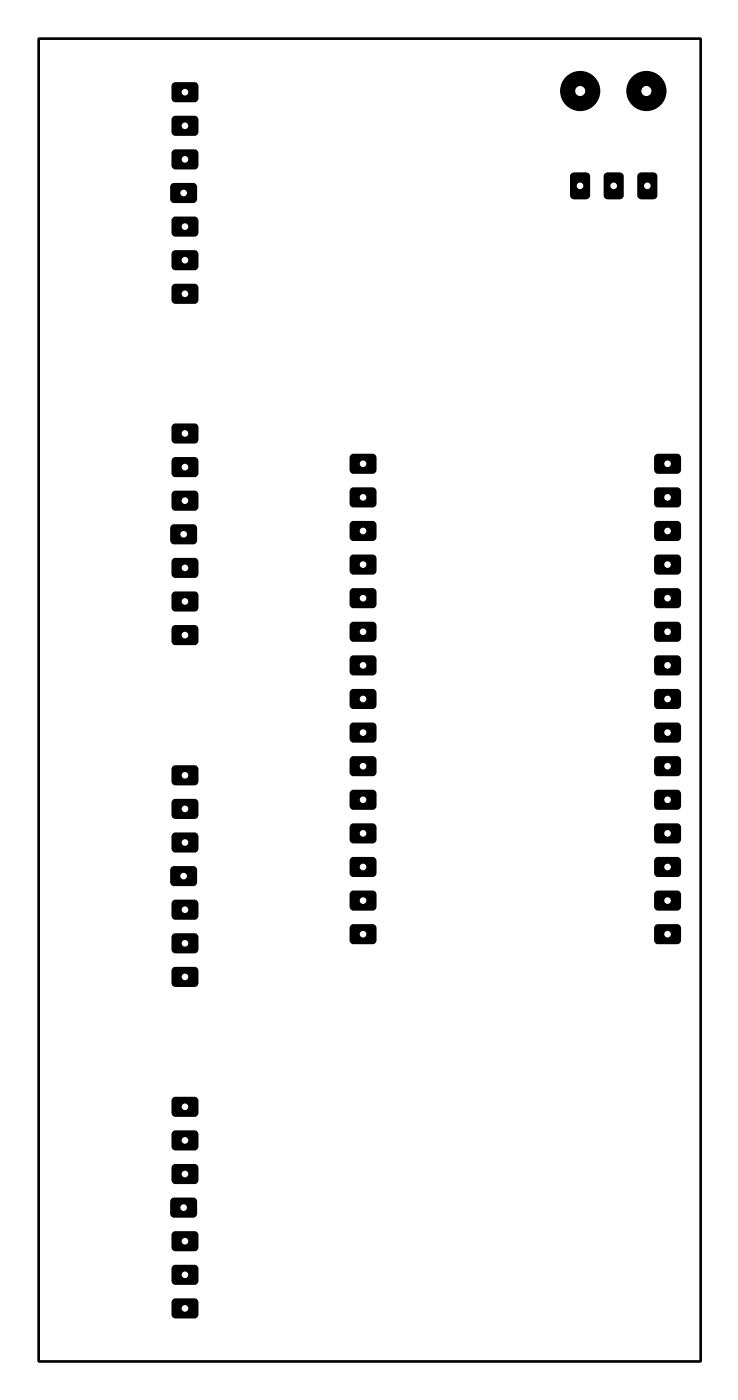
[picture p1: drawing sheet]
<svg xmlns="http://www.w3.org/2000/svg" width="56mm" height="106mm" viewBox="0 0 56 106" stroke-linecap="round" stroke-linejoin="round" font-family="sans-serif">
<path d="M26.5 69.9h.1h1.7l.1 .3v1l-.2 .2-1.7-.1-.1-.2v-.9z" fill-rule="evenodd" fill="#000"/>
<circle cx="27.4" cy="70.6" r=".25" fill="#fff"/>
<path d="M26.5 67.4l.1-.1 1.7 .1 .1 .2v1.1l-.2 .1h-1.7l-.1-.3v-.9z" fill-rule="evenodd" fill="#000"/>
<circle cx="27.4" cy="68.1" r=".25" fill="#fff"/>
<path d="M26.5 64.9l.1-.1h1.7l.1 .3v1.1l-.2 .1-1.7-.1-.1-.2v-.9z" fill-rule="evenodd" fill="#000"/>
<circle cx="27.4" cy="65.5" r=".25" fill="#fff"/>
<path d="M26.5 62.3l.1-.1 1.7 .1 .1 .2v1.1l-.2 .2-1.7-.1-.1-.2v-1z" fill-rule="evenodd" fill="#000"/>
<circle cx="27.4" cy="63" r=".25" fill="#fff"/>
<path d="M26.5 59.8l.1-.1h1.7l.1 .3v1.1l-.2 .1h-1.7l-.1-.3v-.9z" fill-rule="evenodd" fill="#000"/>
<circle cx="27.4" cy="60.5" r=".25" fill="#fff"/>
<path d="M26.5 57.2h.1h1.7l.1 .3v1l-.2 .2-1.7-.1-.1-.2v-.9z" fill-rule="evenodd" fill="#000"/>
<circle cx="27.4" cy="57.9" r=".25" fill="#fff"/>
<path d="M26.5 54.7l.1-.1 1.7 .1 .1 .2v1.1l-.2 .1h-1.7l-.1-.3v-.9z" fill-rule="evenodd" fill="#000"/>
<circle cx="27.4" cy="55.4" r=".25" fill="#fff"/>
<path d="M26.5 52.2l.1-.1h1.7l.1 .3v1.1l-.2 .1-1.7-.1-.1-.2v-.9z" fill-rule="evenodd" fill="#000"/>
<circle cx="27.4" cy="52.8" r=".25" fill="#fff"/>
<path d="M26.5 49.6l.1-.1 1.7 .1 .1 .2v1.1l-.2 .2-1.7-.1-.1-.2v-1z" fill-rule="evenodd" fill="#000"/>
<circle cx="27.4" cy="50.3" r=".25" fill="#fff"/>
<path d="M26.5 47.1l.1-.1h1.7l.1 .3v1.1l-.2 .1h-1.7l-.1-.3v-.9z" fill-rule="evenodd" fill="#000"/>
<circle cx="27.4" cy="47.8" r=".25" fill="#fff"/>
<path d="M26.5 44.5h.1h1.7l.1 .3v1l-.2 .2-1.7-.1-.1-.2v-.9z" fill-rule="evenodd" fill="#000"/>
<circle cx="27.4" cy="45.2" r=".25" fill="#fff"/>
<path d="M26.5 42l.1-.1 1.7 .1 .1 .2v1.1l-.2 .1h-1.7l-.1-.3v-.9z" fill-rule="evenodd" fill="#000"/>
<circle cx="27.4" cy="42.7" r=".25" fill="#fff"/>
<path d="M26.5 39.5l.1-.1h1.7l.1 .3v1.1l-.2 .1-1.7-.1-.1-.2v-.9z" fill-rule="evenodd" fill="#000"/>
<circle cx="27.4" cy="40.1" r=".25" fill="#fff"/>
<path d="M26.5 36.9l.1-.1 1.7 .1 .1 .2v1.1l-.2 .2-1.7-.1-.1-.2v-1z" fill-rule="evenodd" fill="#000"/>
<circle cx="27.4" cy="37.6" r=".25" fill="#fff"/>
<path d="M26.5 34.4l.1-.1h1.7l.1 .3v1.1l-.2 .1h-1.7l-.1-.3v-.9z" fill-rule="evenodd" fill="#000"/>
<circle cx="27.4" cy="35.1" r=".25" fill="#fff"/>
<path d="M49.5 69.9h.1h1.7l.1 .3v1l-.2 .2-1.7-.1-.1-.2v-.9z" fill-rule="evenodd" fill="#000"/>
<circle cx="50.4" cy="70.6" r=".25" fill="#fff"/>
<path d="M49.5 67.4l.1-.1 1.7 .1 .1 .2v1.1l-.2 .1h-1.7l-.1-.3v-.9z" fill-rule="evenodd" fill="#000"/>
<circle cx="50.4" cy="68.1" r=".25" fill="#fff"/>
<path d="M49.5 64.9l.1-.1h1.7l.1 .3v1.1l-.2 .1-1.7-.1-.1-.2v-.9z" fill-rule="evenodd" fill="#000"/>
<circle cx="50.4" cy="65.5" r=".25" fill="#fff"/>
<path d="M49.5 62.3l.1-.1 1.7 .1 .1 .2v1.1l-.2 .2-1.7-.1-.1-.2v-1z" fill-rule="evenodd" fill="#000"/>
<circle cx="50.4" cy="63" r=".25" fill="#fff"/>
<path d="M49.5 59.8l.1-.1h1.7l.1 .3v1.1l-.2 .1h-1.7l-.1-.3v-.9z" fill-rule="evenodd" fill="#000"/>
<circle cx="50.4" cy="60.5" r=".25" fill="#fff"/>
<path d="M49.5 57.2h.1h1.7l.1 .3v1l-.2 .2-1.7-.1-.1-.2v-.9z" fill-rule="evenodd" fill="#000"/>
<circle cx="50.4" cy="57.9" r=".25" fill="#fff"/>
<path d="M49.5 54.7l.1-.1 1.7 .1 .1 .2v1.1l-.2 .1h-1.7l-.1-.3v-.9z" fill-rule="evenodd" fill="#000"/>
<circle cx="50.4" cy="55.4" r=".25" fill="#fff"/>
<path d="M49.5 52.2l.1-.1h1.7l.1 .3v1.1l-.2 .1-1.7-.1-.1-.2v-.9z" fill-rule="evenodd" fill="#000"/>
<circle cx="50.4" cy="52.8" r=".25" fill="#fff"/>
<path d="M49.5 49.6l.1-.1 1.7 .1 .1 .2v1.1l-.2 .2-1.7-.1-.1-.2v-1z" fill-rule="evenodd" fill="#000"/>
<circle cx="50.4" cy="50.3" r=".25" fill="#fff"/>
<path d="M49.5 47.1l.1-.1h1.7l.1 .3v1.1l-.2 .1h-1.7l-.1-.3v-.9z" fill-rule="evenodd" fill="#000"/>
<circle cx="50.4" cy="47.8" r=".25" fill="#fff"/>
<path d="M49.5 44.5h.1h1.7l.1 .3v1l-.2 .2-1.7-.1-.1-.2v-.9z" fill-rule="evenodd" fill="#000"/>
<circle cx="50.4" cy="45.2" r=".25" fill="#fff"/>
<path d="M49.5 42l.1-.1 1.7 .1 .1 .2v1.1l-.2 .1h-1.7l-.1-.3v-.9z" fill-rule="evenodd" fill="#000"/>
<circle cx="50.4" cy="42.7" r=".25" fill="#fff"/>
<path d="M49.5 39.5l.1-.1h1.7l.1 .3v1.1l-.2 .1-1.7-.1-.1-.2v-.9z" fill-rule="evenodd" fill="#000"/>
<circle cx="50.4" cy="40.1" r=".25" fill="#fff"/>
<path d="M49.5 36.9l.1-.1 1.7 .1 .1 .2v1.1l-.2 .2-1.7-.1-.1-.2v-1z" fill-rule="evenodd" fill="#000"/>
<circle cx="50.4" cy="37.6" r=".25" fill="#fff"/>
<path d="M49.5 34.4l.1-.1h1.7l.1 .3v1.1l-.2 .1h-1.7l-.1-.3v-.9z" fill-rule="evenodd" fill="#000"/>
<circle cx="50.4" cy="35.1" r=".25" fill="#fff"/>
<path d="M48.2 13.1l.2-.1h.9l.3 .2v1.6l-.1 .2-1.1 .1-.2-.2-.1-1.6z" fill-rule="evenodd" fill="#000"/>
<circle cx="48.9" cy="14" r=".25" fill="#fff"/>
<path d="M45.7 13.1l.2-.1h.9l.3 .2v1.6l-.1 .2-1.1 .1-.3-.2v-1.6z" fill-rule="evenodd" fill="#000"/>
<circle cx="46.3" cy="14" r=".25" fill="#fff"/>
<path d="M43.1 13.1l.2-.1h1l.2 .2 .1 1.6-.2 .2-1.1 .1-.2-.2-.1-1.6z" fill-rule="evenodd" fill="#000"/>
<circle cx="43.8" cy="14" r=".25" fill="#fff"/>
<circle cx="48.8" cy="6.9" r="1.52" fill="#000"/>
<circle cx="48.8" cy="6.9" r=".38" fill="#fff"/>
<circle cx="43.8" cy="6.9" r="1.52" fill="#000"/>
<circle cx="43.8" cy="6.9" r=".38" fill="#fff"/>
<path d="M13 57.9l.2-.1 1.6 .1 .2 .2-.1 1.1-.2 .2-1.6-.1-.2-.2v-1z" fill-rule="evenodd" fill="#000"/>
<circle cx="14" cy="58.6" r=".25" fill="#fff"/>
<path d="M13 60.5l.2-.1h1.6l.2 .3-.1 1.1-.2 .1h-1.6l-.2-.3v-.9z" fill-rule="evenodd" fill="#000"/>
<circle cx="14" cy="61.1" r=".25" fill="#fff"/>
<path d="M13 63l.2-.1 1.6 .1 .2 .2-.1 1.1-.2 .1h-1.6l-.2-.3v-.9z" fill-rule="evenodd" fill="#000"/>
<circle cx="14" cy="63.7" r=".25" fill="#fff"/>
<path d="M12.9 65.6l.2-.1h1.6l.2 .3-.1 1.1-.2 .1-1.6-.1-.2-.2v-.9z" fill-rule="evenodd" fill="#000"/>
<circle cx="13.9" cy="66.2" r=".25" fill="#fff"/>
<path d="M13 68.1l.2-.1 1.6 .1 .2 .2-.1 1.1-.2 .1h-1.6l-.2-.3v-.9z" fill-rule="evenodd" fill="#000"/>
<circle cx="14" cy="68.8" r=".25" fill="#fff"/>
<path d="M13 70.6l.2-.1 1.6 .1 .2 .2-.1 1.1-.2 .2-1.6-.1-.2-.2v-1z" fill-rule="evenodd" fill="#000"/>
<circle cx="14" cy="71.3" r=".25" fill="#fff"/>
<path d="M13 73.2l.2-.1h1.6l.2 .3-.1 1.1-.2 .1h-1.6l-.2-.3v-.9z" fill-rule="evenodd" fill="#000"/>
<circle cx="14" cy="73.8" r=".25" fill="#fff"/>
<path d="M13 83l.2-.1 1.6 .1 .2 .2-.1 1.1-.2 .1h-1.6l-.2-.3v-.9z" fill-rule="evenodd" fill="#000"/>
<circle cx="14" cy="83.7" r=".25" fill="#fff"/>
<path d="M13 85.5l.2-.1 1.6 .1 .2 .2-.1 1.1-.2 .2-1.6-.1-.2-.2v-1z" fill-rule="evenodd" fill="#000"/>
<circle cx="14" cy="86.2" r=".25" fill="#fff"/>
<path d="M13 88.1l.2-.1h1.6l.2 .3-.1 1.1-.2 .1h-1.6l-.2-.3v-.9z" fill-rule="evenodd" fill="#000"/>
<circle cx="14" cy="88.8" r=".25" fill="#fff"/>
<path d="M12.9 90.6l.2-.1 1.6 .1 .2 .2-.1 1.1-.2 .1h-1.6l-.2-.3v-.9z" fill-rule="evenodd" fill="#000"/>
<circle cx="13.9" cy="91.3" r=".25" fill="#fff"/>
<path d="M13 93.2l.2-.1h1.6l.2 .3-.1 1.1-.2 .1-1.6-.1-.2-.2v-.9z" fill-rule="evenodd" fill="#000"/>
<circle cx="14" cy="93.8" r=".25" fill="#fff"/>
<path d="M13 95.7l.2-.1 1.6 .1 .2 .2-.1 1.1-.2 .1h-1.6l-.2-.3v-.9z" fill-rule="evenodd" fill="#000"/>
<circle cx="14" cy="96.4" r=".25" fill="#fff"/>
<path d="M13 98.2l.2-.1 1.6 .1 .2 .2-.1 1.1-.2 .2-1.6-.1-.2-.2v-1z" fill-rule="evenodd" fill="#000"/>
<circle cx="14" cy="98.9" r=".25" fill="#fff"/>
<path d="M13 6.3l.2-.1 1.6 .1 .2 .2-.1 1.1-.2 .1h-1.6l-.2-.3v-.9z" fill-rule="evenodd" fill="#000"/>
<circle cx="14" cy="7" r=".25" fill="#fff"/>
<path d="M13 8.8l.2-.1 1.6 .1 .2 .2-.1 1.1-.2 .2-1.6-.1-.2-.2v-1z" fill-rule="evenodd" fill="#000"/>
<circle cx="14" cy="9.5" r=".25" fill="#fff"/>
<path d="M13 11.4l.2-.1h1.6l.2 .3-.1 1.1-.2 .1h-1.6l-.2-.3v-.9z" fill-rule="evenodd" fill="#000"/>
<circle cx="14" cy="12" r=".25" fill="#fff"/>
<path d="M12.9 13.9l.2-.1 1.6 .1 .2 .2-.1 1.1-.2 .1h-1.6l-.2-.3v-.9z" fill-rule="evenodd" fill="#000"/>
<circle cx="13.9" cy="14.6" r=".25" fill="#fff"/>
<path d="M13 16.5l.2-.1h1.6l.2 .3-.1 1.1-.2 .1-1.6-.1-.2-.2v-.9z" fill-rule="evenodd" fill="#000"/>
<circle cx="14" cy="17.1" r=".25" fill="#fff"/>
<path d="M13 19l.2-.1 1.6 .1 .2 .2-.1 1.1-.2 .1h-1.6l-.2-.3v-.9z" fill-rule="evenodd" fill="#000"/>
<circle cx="14" cy="19.7" r=".25" fill="#fff"/>
<path d="M13 21.5l.2-.1 1.6 .1 .2 .2-.1 1.1-.2 .2-1.6-.1-.2-.2v-1z" fill-rule="evenodd" fill="#000"/>
<circle cx="14" cy="22.2" r=".25" fill="#fff"/>
<path d="M13 32.1l.2-.1 1.6 .1 .2 .2-.1 1.1-.2 .1h-1.6l-.2-.3v-.9z" fill-rule="evenodd" fill="#000"/>
<circle cx="14" cy="32.8" r=".25" fill="#fff"/>
<path d="M13 34.6l.2-.1 1.6 .1 .2 .2-.1 1.1-.2 .2-1.6-.1-.2-.2v-1z" fill-rule="evenodd" fill="#000"/>
<circle cx="14" cy="35.3" r=".25" fill="#fff"/>
<path d="M13 37.2l.2-.1h1.6l.2 .3-.1 1.1-.2 .1h-1.6l-.2-.3v-.9z" fill-rule="evenodd" fill="#000"/>
<circle cx="14" cy="37.8" r=".25" fill="#fff"/>
<path d="M12.9 39.7l.2-.1 1.6 .1 .2 .2-.1 1.1-.2 .1h-1.6l-.2-.3v-.9z" fill-rule="evenodd" fill="#000"/>
<circle cx="13.9" cy="40.4" r=".25" fill="#fff"/>
<path d="M13 42.3l.2-.1h1.6l.2 .3-.1 1.1-.2 .1-1.6-.1-.2-.2v-.9z" fill-rule="evenodd" fill="#000"/>
<circle cx="14" cy="42.9" r=".25" fill="#fff"/>
<path d="M13 44.8l.2-.1 1.6 .1 .2 .2-.1 1.1-.2 .1h-1.6l-.2-.3v-.9z" fill-rule="evenodd" fill="#000"/>
<circle cx="14" cy="45.5" r=".25" fill="#fff"/>
<path d="M13 47.3l.2-.1 1.6 .1 .2 .2-.1 1.1-.2 .2-1.6-.1-.2-.2v-1z" fill-rule="evenodd" fill="#000"/>
<circle cx="14" cy="48" r=".25" fill="#fff"/>
<path d="M2.9 2.9h50v100h-50z" fill="none" stroke="#000" stroke-width=".2"/>
</svg>
